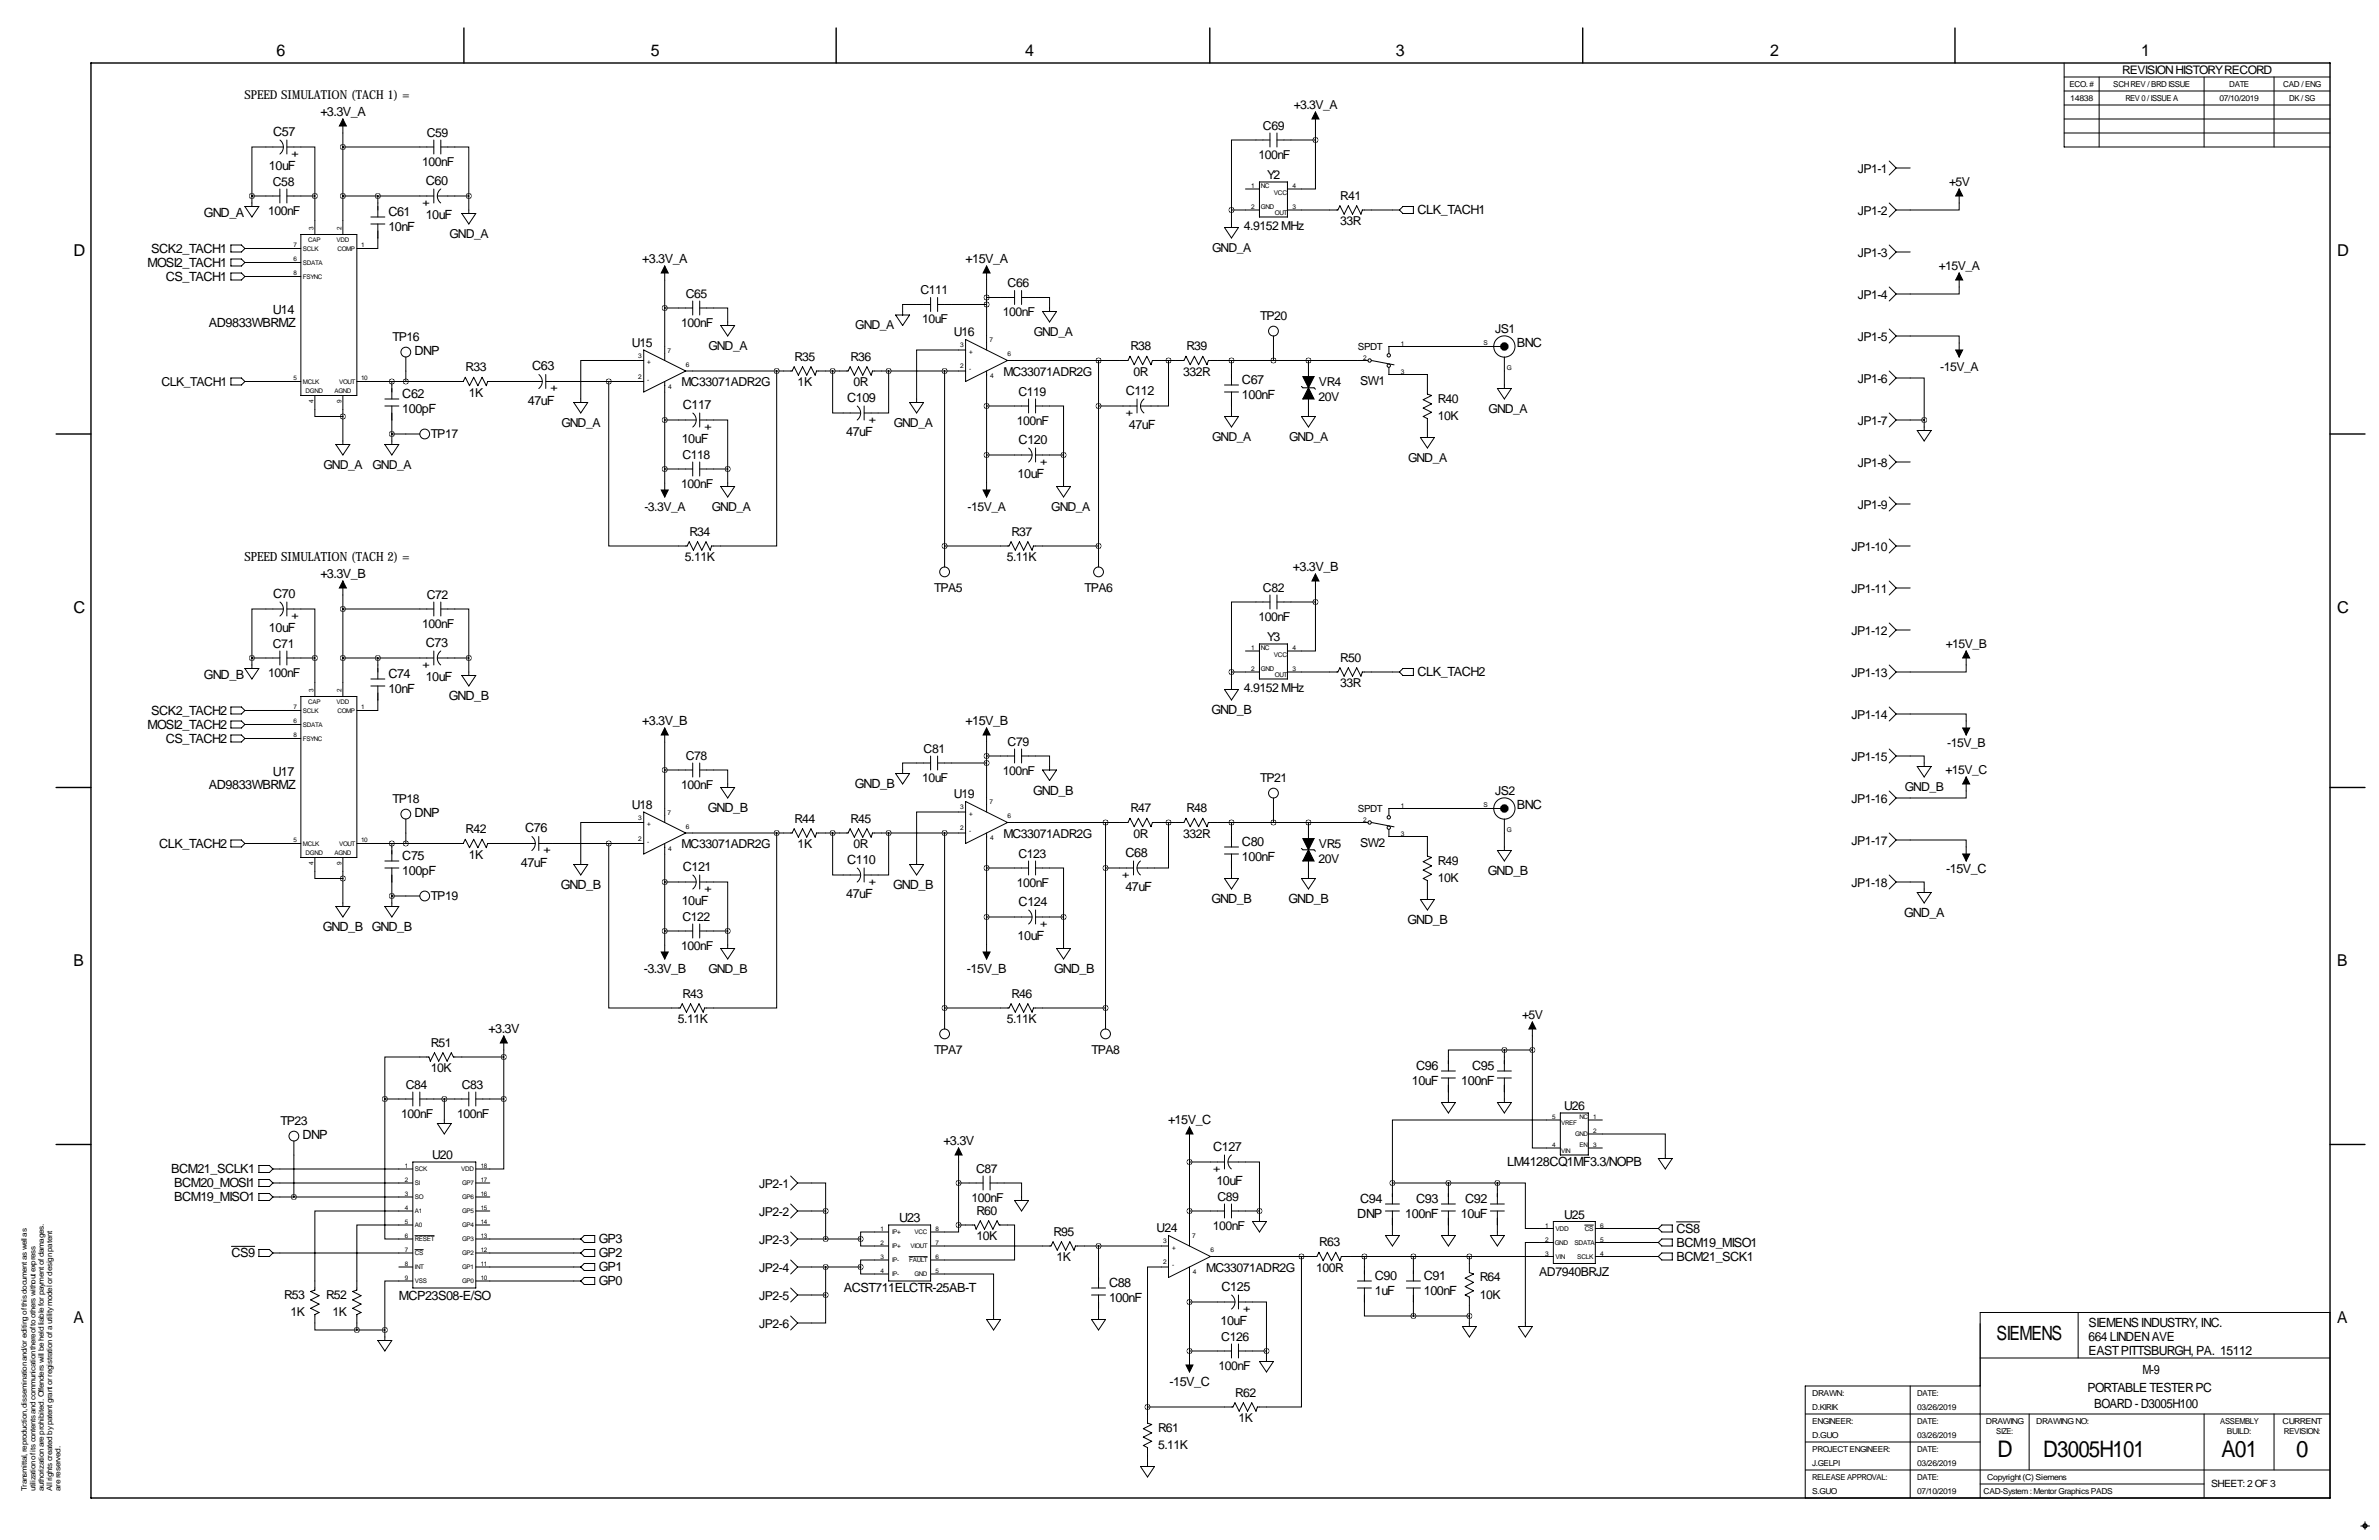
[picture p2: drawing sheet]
<svg xmlns="http://www.w3.org/2000/svg" width="864mm" height="559mm" viewBox="0 0 864 559" stroke-linecap="round" stroke-linejoin="round" font-family="sans-serif">
<defs><g id="words">
<g font-size="8.3">
<text x="725.1" y="528.5">D</text>
<text x="806.4" y="528.5">A01</text>
<text x="833.6" y="528.5">0</text>
</g>
<text font-size="8.2" x="741.7" y="528.5">D3005H101</text>
<text font-size="7.1" x="724.8" y="486.2">SIEMENS</text>
<g font-size="5.9">
<text x="100.3" y="20.3">6</text>
<text x="236.2" y="20.3">5</text>
<text x="372.1" y="20.3">4</text>
<text x="506.7" y="20.3">3</text>
<text x="642.6" y="20.3">2</text>
<text x="777.2" y="20.3">1</text>
<text x="26.7" y="92.7">D</text>
<text x="848.4" y="92.7">D</text>
<text x="26.7" y="222.3">C</text>
<text x="848.4" y="222.3">C</text>
<text x="26.7" y="350.5">B</text>
<text x="848.4" y="350.5">B</text>
<text x="26.7" y="480.1">A</text>
<text x="848.4" y="480.1">A</text>
</g>
<g font-size="4.6">
<text x="116.3" y="41.9">+3.3V_A</text>
<text x="99.2" y="49.3">C57</text>
<text x="97.6" y="61.7">10uF</text>
<text x="154.6" y="67.1">C60</text>
<text x="514.6" y="77.7">CLK_TACH1</text>
<text x="74" y="78.7">GND_A</text>
<text x="141" y="78.2">C61</text>
<text x="141" y="83.8">10nF</text>
<text x="154.5" y="79.5">10uF</text>
<text x="54.9" y="91.7">SCK2_TACH1</text>
<text x="233.1" y="95.2">+3.3V_A</text>
<text x="350.5" y="95.2">+15V_A</text>
<text x="53.6" y="96.8">MOSI2_TACH1</text>
<text x="60.2" y="101.9">CS_TACH1</text>
<text x="99.1" y="113.8">U14</text>
<text x="75.8" y="118.6">AD9833WBRMZ</text>
<text x="550.7" y="126">BNC</text>
<text x="150.5" y="128.8">DNP</text>
<text x="193.2" y="134.4">C63</text>
<text x="408.6" y="143.3">C112</text>
<text x="450.8" y="139.2">C67</text>
<text x="146" y="144.3">C62</text>
<text x="146" y="149.9">100pF</text>
<text x="191.6" y="146.8">47uF</text>
<text x="247.9" y="148.3">C117</text>
<text x="307.5" y="145.8">C109</text>
<text x="450.8" y="144.8">100nF</text>
<text x="409.8" y="155.7">47uF</text>
<text x="247.5" y="160.8">10uF</text>
<text x="307.2" y="158.2">47uF</text>
<text x="369.8" y="161">C120</text>
<text x="369.4" y="173.5">10uF</text>
<text x="88.7" y="203.4">SPEED SIMULATION (TACH 2) =</text>
<text x="116.3" y="209.6">+3.3V_B</text>
<text x="469.4" y="207">+3.3V_B</text>
<text x="99.2" y="216.9">C70</text>
<text x="97.6" y="229.4">10uF</text>
<text x="154.6" y="234.7">C73</text>
<text x="141" y="245.9">C74</text>
<text x="514.6" y="245.4">CLK_TACH2</text>
<text x="74" y="246.4">GND_B</text>
<text x="141" y="251.5">10nF</text>
<text x="154.5" y="247.1">10uF</text>
<text x="162.9" y="254">GND_B</text>
<text x="54.9" y="259.3">SCK2_TACH2</text>
<text x="233.1" y="262.9">+3.3V_B</text>
<text x="350.5" y="262.9">+15V_B</text>
<text x="439.8" y="259.1">GND_B</text>
<text x="53.6" y="264.4">MOSI2_TACH2</text>
<text x="60.2" y="269.5">CS_TACH2</text>
<text x="99.1" y="281.4">U17</text>
<text x="75.8" y="286.3">AD9833WBRMZ</text>
<text x="310.3" y="285.8">GND_B</text>
<text x="375" y="288.3">GND_B</text>
<text x="550.7" y="293.6">BNC</text>
<text x="150.5" y="296.4">DNP</text>
<text x="256.9" y="294.6">GND_B</text>
<text x="190.6" y="302">C76</text>
<text x="57.8" y="307.6">CLK_TACH2</text>
<text x="146" y="311.9">C75</text>
<text x="408.6" y="310.9">C68</text>
<text x="450.8" y="306.8">C80</text>
<text x="146" y="317.5">100pF</text>
<text x="189.1" y="314.5">47uF</text>
<text x="247.9" y="316">C121</text>
<text x="307.5" y="313.4">C110</text>
<text x="450.8" y="312.4">100nF</text>
<text x="540.1" y="317.5">GND_B</text>
<text x="706.5" y="316.8">-15V_C</text>
<text x="203.6" y="322.6">GND_B</text>
<text x="324.2" y="322.6">GND_B</text>
<text x="408.5" y="323.3">47uF</text>
<text x="247.5" y="328.4">10uF</text>
<text x="307.2" y="325.9">47uF</text>
<text x="369.8" y="328.7">C124</text>
<text x="439.8" y="327.7">GND_B</text>
<text x="467.7" y="327.7">GND_B</text>
<text x="510.9" y="335.3">GND_B</text>
<text x="691.3" y="332.7">GND_A</text>
<text x="117.2" y="337.8">GND_B</text>
<text x="135" y="337.8">GND_B</text>
<text x="369.4" y="341.1">10uF</text>
<text x="233.7" y="353.1">-3.3V_B</text>
<text x="351" y="353.1">-15V_B</text>
<text x="382.7" y="353.1">GND_B</text>
<text x="177.4" y="374.6">+3.3V</text>
<text x="514.1" y="388.1">C96</text>
<text x="534.4" y="388.1">C95</text>
<text x="512.5" y="393.7">10uF</text>
<text x="530.5" y="393.7">100nF</text>
<text x="424" y="407.7">+15V_C</text>
<text x="109.8" y="413.3">DNP</text>
<text x="342.5" y="415.3">+3.3V</text>
<text x="440.4" y="417.6">C127</text>
<text x="62.2" y="425.7">BCM21_SCLK1</text>
<text x="547.1" y="423.2">LM4128CQ1MF3.3/NOPB</text>
<text x="63.2" y="430.8">BCM20_MOSI1</text>
<text x="441.6" y="430">10uF</text>
<text x="63.2" y="435.9">BCM19_MISO1</text>
<text x="493.8" y="436.4">C94</text>
<text x="514.1" y="436.4">C93</text>
<text x="531.9" y="436.4">C92</text>
<text x="326.4" y="443.5">U23</text>
<text x="492.7" y="442">DNP</text>
<text x="510.1" y="442">100nF</text>
<text x="530.3" y="442">10uF</text>
<text x="608.6" y="447.3">CS8</text>
<text x="217.4" y="451.1">GP3</text>
<text x="608.6" y="452.4">BCM19_MISO1</text>
<text x="84" y="456.2">CS9</text>
<text x="217.4" y="456.2">GP2</text>
<text x="217.4" y="461.3">GP1</text>
<text x="608.6" y="457.5">BCM21_SCK1</text>
<text x="217.4" y="466.4">GP0</text>
<text x="402.6" y="466.9">C88</text>
<text x="499.1" y="464.3">C90</text>
<text x="516.9" y="464.3">C91</text>
<text x="144.8" y="471.6">MCP23S08-E/SO</text>
<text x="306.3" y="468.6">ACST711ELCTR-25AB-T</text>
<text x="402.6" y="472.4">100nF</text>
<text x="443.4" y="468.4">C125</text>
<text x="499.1" y="469.9">1uF</text>
<text x="516.9" y="469.9">100nF</text>
<text x="443.1" y="480.8">10uF</text>
<text x="758.2" y="481.3">SIEMENS INDUSTRY, INC.</text>
<text x="758.2" y="491.5">EAST PITTSBURGH, PA. 15112</text>
<text x="758.2" y="486.4">664 LINDEN AVE</text>
<text x="424.6" y="502.9">-15V_C</text>
<text x="777.7" y="498.6">M-9</text>
<text x="757.7" y="505">PORTABLE TESTER PC</text>
<text x="760.2" y="511">BOARD - D3005H100</text>
</g>
<g font-size="4.5">
<text x="88.7" y="35.8">SPEED SIMULATION (TACH 1) =</text>
<text x="469.6" y="39.4">+3.3V_A</text>
<text x="458.5" y="47">C69</text>
<text x="154.9" y="49.5">C59</text>
<text x="456.8" y="57.7">100nF</text>
<text x="153.3" y="60.2">100nF</text>
<text x="460" y="65">Y2</text>
<text x="674.4" y="62.7">JP1-1</text>
<text x="99.1" y="67.3">C58</text>
<text x="707.5" y="67.3">+5V</text>
<text x="97.4" y="78">100nF</text>
<text x="486.5" y="72.4">R41</text>
<text x="674.4" y="78">JP1-2</text>
<text x="451.6" y="83.6">4.9152 MHz</text>
<text x="486.5" y="81.7">33R</text>
<text x="163.2" y="86.4">GND_A</text>
<text x="440" y="91.4">GND_A</text>
<text x="674.4" y="93.2">JP1-3</text>
<text x="703.8" y="97.8">+15V_A</text>
<text x="248.9" y="107.9">C65</text>
<text x="334.1" y="106.7">C111</text>
<text x="365.8" y="104.1">C66</text>
<text x="674.4" y="108.5">JP1-4</text>
<text x="247.2" y="118.6">100nF</text>
<text x="310.5" y="119.4">GND_A</text>
<text x="334.8" y="117.3">10uF</text>
<text x="364.1" y="114.8">100nF</text>
<text x="457.4" y="116">TP20</text>
<text x="142.5" y="123.6">TP16</text>
<text x="229.4" y="125.7">U15</text>
<text x="346.2" y="121.9">U16</text>
<text x="375.3" y="121.9">GND_A</text>
<text x="542.8" y="120.6">JS1</text>
<text x="674.4" y="123.7">JP1-5</text>
<text x="257.1" y="127">GND_A</text>
<text x="288.4" y="130.8">R35</text>
<text x="308.7" y="130.8">R36</text>
<text x="410.3" y="127">R38</text>
<text x="430.7" y="127">R39</text>
<text x="169" y="134.6">R33</text>
<text x="364.2" y="136.4">MC33071ADR2G</text>
<text x="411.5" y="136.3">0R</text>
<text x="429.5" y="136.3">332R</text>
<text x="704.3" y="134.6">-15V_A</text>
<text x="58.6" y="139.9">CLK_TACH1</text>
<text x="170.2" y="143.9">1K</text>
<text x="247.4" y="140.2">MC33071ADR2G</text>
<text x="289.6" y="140.1">1K</text>
<text x="309.9" y="140.1">0R</text>
<text x="369.7" y="143.5">C119</text>
<text x="478.8" y="140.2">VR4</text>
<text x="493.8" y="139.9">SW1</text>
<text x="674.4" y="138.9">JP1-6</text>
<text x="478.6" y="145.4">20V</text>
<text x="522" y="146.1">R40</text>
<text x="540.4" y="149.9">GND_A</text>
<text x="203.8" y="154.9">GND_A</text>
<text x="324.5" y="154.9">GND_A</text>
<text x="369.2" y="154.2">100nF</text>
<text x="522" y="152.4">10K</text>
<text x="674.4" y="154.2">JP1-7</text>
<text x="156.4" y="158.8">TP17</text>
<text x="440" y="160">GND_A</text>
<text x="468" y="160">GND_A</text>
<text x="247.8" y="166.4">C118</text>
<text x="511.1" y="167.6">GND_A</text>
<text x="117.4" y="170.2">GND_A</text>
<text x="135.2" y="170.2">GND_A</text>
<text x="674.4" y="169.4">JP1-8</text>
<text x="247.2" y="177">100nF</text>
<text x="233.9" y="185.4">-3.3V_A</text>
<text x="258.4" y="185.4">GND_A</text>
<text x="351.3" y="185.4">-15V_A</text>
<text x="381.6" y="185.4">GND_A</text>
<text x="674.4" y="184.7">JP1-9</text>
<text x="250.3" y="194.3">R34</text>
<text x="367.2" y="194.3">R37</text>
<text x="248.6" y="203.6">5.11K</text>
<text x="365.5" y="203.6">5.11K</text>
<text x="672.1" y="199.9">JP1-10</text>
<text x="339.1" y="214.6">TPA5</text>
<text x="393.7" y="214.6">TPA6</text>
<text x="458.5" y="214.6">C82</text>
<text x="672.1" y="215.1">JP1-11</text>
<text x="154.9" y="217.2">C72</text>
<text x="153.3" y="227.8">100nF</text>
<text x="456.8" y="225.3">100nF</text>
<text x="460" y="232.7">Y3</text>
<text x="672.1" y="230.4">JP1-12</text>
<text x="99.1" y="235">C71</text>
<text x="706.3" y="235">+15V_B</text>
<text x="97.4" y="245.6">100nF</text>
<text x="486.5" y="240">R50</text>
<text x="672.1" y="245.6">JP1-13</text>
<text x="451.6" y="251.2">4.9152 MHz</text>
<text x="486.5" y="249.4">33R</text>
<text x="672.1" y="260.9">JP1-14</text>
<text x="248.9" y="275.6">C78</text>
<text x="335.3" y="273.1">C81</text>
<text x="365.8" y="270.5">C79</text>
<text x="706.9" y="270.9">-15V_B</text>
<text x="364.1" y="281.2">100nF</text>
<text x="672.1" y="276.1">JP1-15</text>
<text x="706.2" y="280.7">+15V_C</text>
<text x="247.2" y="286.3">100nF</text>
<text x="334.8" y="283.7">10uF</text>
<text x="457.4" y="283.6">TP21</text>
<text x="691.5" y="287">GND_B</text>
<text x="142.5" y="291.3">TP18</text>
<text x="229.4" y="293.4">U18</text>
<text x="346.2" y="289.6">U19</text>
<text x="542.8" y="288.3">JS2</text>
<text x="672.1" y="291.3">JP1-16</text>
<text x="288.4" y="298.5">R44</text>
<text x="308.7" y="298.5">R45</text>
<text x="410.3" y="294.6">R47</text>
<text x="430.7" y="294.6">R48</text>
<text x="169" y="302.3">R42</text>
<text x="364.2" y="304">MC33071ADR2G</text>
<text x="411.5" y="304">0R</text>
<text x="429.5" y="304">332R</text>
<text x="170.2" y="311.6">1K</text>
<text x="247.4" y="307.8">MC33071ADR2G</text>
<text x="289.6" y="307.8">1K</text>
<text x="309.9" y="307.8">0R</text>
<text x="369.7" y="311.1">C123</text>
<text x="478.8" y="307.8">VR5</text>
<text x="493.8" y="307.5">SW2</text>
<text x="672.1" y="306.6">JP1-17</text>
<text x="478.6" y="313">20V</text>
<text x="522" y="313.7">R49</text>
<text x="369.2" y="321.8">100nF</text>
<text x="522" y="320">10K</text>
<text x="672.1" y="321.8">JP1-18</text>
<text x="156.4" y="326.4">TP19</text>
<text x="247.8" y="334">C122</text>
<text x="247.2" y="344.7">100nF</text>
<text x="257.1" y="353.1">GND_B</text>
<text x="247.8" y="361.9">R43</text>
<text x="367.2" y="361.9">R46</text>
<text x="246.1" y="371.3">5.11K</text>
<text x="365.5" y="371.3">5.11K</text>
<text x="552.6" y="369.6">+5V</text>
<text x="156.3" y="379.7">R51</text>
<text x="339.1" y="382.3">TPA7</text>
<text x="396.2" y="382.3">TPA8</text>
<text x="156.3" y="389.1">10K</text>
<text x="147.3" y="395">C84</text>
<text x="167.6" y="395">C83</text>
<text x="145.6" y="405.6">100nF</text>
<text x="166" y="405.6">100nF</text>
<text x="567.8" y="402.8">U26</text>
<text x="101.8" y="408.1">TP23</text>
<text x="156.8" y="420.4">U20</text>
<text x="354.3" y="425.4">C87</text>
<text x="275.6" y="431">JP2-1</text>
<text x="352.7" y="436.1">100nF</text>
<text x="442" y="435.6">C89</text>
<text x="275.6" y="441.2">JP2-2</text>
<text x="354.5" y="440.7">R60</text>
<text x="567.8" y="442.2">U25</text>
<text x="382.4" y="448.3">R95</text>
<text x="419.9" y="447">U24</text>
<text x="440.3" y="446.3">100nF</text>
<text x="275.6" y="451.4">JP2-3</text>
<text x="354.5" y="450">10K</text>
<text x="478.9" y="452.1">R63</text>
<text x="275.6" y="461.5">JP2-4</text>
<text x="383.5" y="457.6">1K</text>
<text x="437.9" y="461.5">MC33071ADR2G</text>
<text x="477.7" y="461.4">100R</text>
<text x="537.2" y="464.8">R64</text>
<text x="558.7" y="462.8">AD7940BRJZ</text>
<text x="103.1" y="471.2">R53</text>
<text x="118.4" y="471.2">R52</text>
<text x="275.6" y="471.7">JP2-5</text>
<text x="537.2" y="471.2">10K</text>
<text x="105.4" y="477.5">1K</text>
<text x="120.6" y="477.5">1K</text>
<text x="275.6" y="481.8">JP2-6</text>
<text x="443.3" y="486.4">C126</text>
<text x="442.3" y="497.1">100nF</text>
<text x="448.4" y="506.7">R62</text>
<text x="420.4" y="519.4">R61</text>
<text x="449.6" y="516.1">1K</text>
<text x="420.4" y="525.8">5.11K</text>
</g>
<text font-size="4.3" x="770.4" y="26.8">REVISION HISTORY RECORD</text>
<g font-size="3.6">
<text x="105.9" y="56.9">+</text>
<text x="153.4" y="74.7">+</text>
<text x="492.9" y="126.8">SPDT</text>
<text x="199.8" y="142">+</text>
<text x="255.7" y="156">+</text>
<text x="315.4" y="153.4">+</text>
<text x="408.7" y="150.9">+</text>
<text x="377.6" y="168.7">+</text>
<text x="105.9" y="224.5">+</text>
<text x="153.4" y="242.3">+</text>
<text x="492.9" y="294.5">SPDT</text>
<text x="197.3" y="309.6">+</text>
<text x="255.7" y="323.6">+</text>
<text x="315.4" y="321.1">+</text>
<text x="407.4" y="318.5">+</text>
<text x="377.6" y="336.3">+</text>
<text x="440.4" y="425.2">+</text>
<text x="451.3" y="476">+</text>
<text x="802.6" y="539.7">SHEET: 2 OF 3</text>
</g>
<g font-size="3">
<text x="751.3" y="31.5">ECO. #</text>
<text x="767.2" y="31.5">SCH REV / BRD ISSUE</text>
<text x="809.2" y="31.5">DATE</text>
<text x="828.8" y="31.5">CAD / ENG</text>
<text x="751.5" y="36.5">14838</text>
<text x="771.5" y="36.5">REV 0 / ISSUE A</text>
<text x="805.7" y="36.5">07/10/2019</text>
<text x="831" y="36.5">DK / SG</text>
<text x="657.9" y="506.4">DRAWN:</text>
<text x="696" y="506.4">DATE:</text>
<text x="657.9" y="511.5">D.KIRIK</text>
<text x="696" y="511.5">03/26/2019</text>
<text x="657.9" y="521.7">D.GUO</text>
<text x="657.9" y="516.6">ENGINEER:</text>
<text x="696" y="521.7">03/26/2019</text>
<text x="696" y="516.6">DATE:</text>
<text x="720.9" y="516.6">DRAWING</text>
<text x="724.7" y="520.4">SIZE:</text>
<text x="739.1" y="516.6">DRAWING NO:</text>
<text x="806" y="516.6">ASSEMBLY</text>
<text x="808.4" y="520.4">BUILD:</text>
<text x="828.6" y="516.6">CURRENT</text>
<text x="829.1" y="520.4">REVISION:</text>
<text x="657.9" y="526.8">PROJECT ENGINEER:</text>
<text x="696" y="526.8">DATE:</text>
<text x="657.9" y="531.8">J.GELPI</text>
<text x="696" y="531.8">03/26/2019</text>
<text x="657.9" y="536.9">RELEASE APPROVAL:</text>
<text x="696" y="536.9">DATE:</text>
<text x="721.4" y="536.9">Copyright (C) Siemens</text>
<text x="657.9" y="542">S.GUO</text>
<text x="696" y="542">07/10/2019</text>
<text x="720.1" y="542">CAD-System : Mentor Graphics PADS</text>
</g>
<g font-size="2.7">
<text x="9.8" y="541" transform="rotate(-90 9.8 541)">Transmittal, reproduction, dissemination and/or editing of this document as well as</text>
<text x="12.8" y="541" transform="rotate(-90 12.8 541)">utilization of its contents and communication thereof to others without express</text>
<text x="15.9" y="541" transform="rotate(-90 15.9 541)">authorization are prohibited. Offenders will be held liable for payment of damages.</text>
<text x="18.9" y="541" transform="rotate(-90 18.9 541)">All rights created by patent grant or registration of a utility model or design patent</text>
<text x="22" y="541" transform="rotate(-90 22 541)">are reserved.</text>
</g>
<g font-size="2.4">
<text x="454.2" y="68.2">1</text>
<text x="457.7" y="68.1">NC</text>
<text x="462.4" y="70.6">VCC</text>
<text x="469.1" y="68.2">4</text>
<text x="454.2" y="75.8">2</text>
<text x="457.7" y="76">GND</text>
<text x="469.1" y="75.8">3</text>
<text x="462.8" y="78">OUT</text>
<text x="348.5" y="126">3</text>
<text x="359.2" y="124.2">7</text>
<text x="508.5" y="125.4">1</text>
<text x="538.5" y="125.3">S</text>
<text x="231.7" y="129.8">3</text>
<text x="242.3" y="128">7</text>
<text x="351.8" y="128.3">+</text>
<text x="365.8" y="129.3">6</text>
<text x="494.8" y="130.5">2</text>
<text x="231.7" y="137.4">2</text>
<text x="234.9" y="132.1">+</text>
<text x="248.9" y="133.2">6</text>
<text x="348.5" y="133.6">2</text>
<text x="351.8" y="134.6">-</text>
<text x="359.4" y="137.2">4</text>
<text x="508.5" y="135.5">3</text>
<text x="547" y="134.1">G</text>
<text x="234.9" y="138.4">-</text>
<text x="242.6" y="141">4</text>
<text x="454.2" y="235.9">1</text>
<text x="457.7" y="235.7">NC</text>
<text x="462.4" y="238.3">VCC</text>
<text x="469.1" y="235.9">4</text>
<text x="454.2" y="243.5">2</text>
<text x="457.7" y="243.6">GND</text>
<text x="462.8" y="245.6">OUT</text>
<text x="469.1" y="243.5">3</text>
<text x="348.5" y="293.6">3</text>
<text x="359.2" y="291.8">7</text>
<text x="508.5" y="293">1</text>
<text x="538.5" y="292.9">S</text>
<text x="231.7" y="297.4">3</text>
<text x="234.9" y="299.7">+</text>
<text x="242.3" y="295.7">7</text>
<text x="351.8" y="295.9">+</text>
<text x="365.8" y="297">6</text>
<text x="494.8" y="298.1">2</text>
<text x="231.7" y="305.1">2</text>
<text x="248.9" y="300.8">6</text>
<text x="348.5" y="301.2">2</text>
<text x="351.8" y="302.3">-</text>
<text x="359.4" y="304.9">4</text>
<text x="508.5" y="303.2">3</text>
<text x="547" y="301.8">G</text>
<text x="234.9" y="306.1">-</text>
<text x="242.6" y="308.7">4</text>
<text x="432.8" y="449.3">7</text>
<text x="560.9" y="445.4">1</text>
<text x="564.6" y="446.6">VDD</text>
<text x="575.3" y="446.6">CS</text>
<text x="580.9" y="445.4">6</text>
<text x="422.2" y="451.1">3</text>
<text x="425.4" y="453.4">+</text>
<text x="439.4" y="454.5">6</text>
<text x="560.9" y="450.5">2</text>
<text x="560.9" y="455.6">3</text>
<text x="564.4" y="451.6">GND</text>
<text x="571.6" y="451.6">SDATA</text>
<text x="580.9" y="455.6">4</text>
<text x="580.9" y="450.5">5</text>
<text x="422.2" y="458.7">2</text>
<text x="425.4" y="459.7">-</text>
<text x="564.6" y="456.7">VIN</text>
<text x="572.6" y="456.7">SCLK</text>
<text x="433.1" y="462.3">4</text>
</g>
<g font-size="2.3">
<text x="113.8" y="83.6" transform="rotate(-90 113.8 83.6)">3</text>
<text x="124" y="83.6" transform="rotate(-90 124 83.6)">2</text>
<text x="106.5" y="89.7">7</text>
<text x="111.9" y="87.6">CAP</text>
<text x="122.2" y="87.6">VDD</text>
<text x="131.1" y="89.7">1</text>
<text x="106.5" y="94.7">6</text>
<text x="110" y="90.9">SCLK</text>
<text x="122.5" y="90.9">COMP</text>
<text x="106.5" y="99.8">8</text>
<text x="110" y="96">SDATA</text>
<text x="110" y="101.1">FSYNC</text>
<text x="106.5" y="137.9">5</text>
<text x="131.1" y="137.9">10</text>
<text x="110" y="139.2">MCLK</text>
<text x="110.9" y="142.8">DGND</text>
<text x="121.5" y="142.8">AGND</text>
<text x="123.1" y="139.2">VOUT</text>
<text x="113.8" y="146.2" transform="rotate(-90 113.8 146.2)">4</text>
<text x="124" y="146.2" transform="rotate(-90 124 146.2)">9</text>
<text x="113.8" y="251.2" transform="rotate(-90 113.8 251.2)">3</text>
<text x="124" y="251.2" transform="rotate(-90 124 251.2)">2</text>
<text x="106.5" y="257.3">7</text>
<text x="111.9" y="255.3">CAP</text>
<text x="122.2" y="255.3">VDD</text>
<text x="131.1" y="257.3">1</text>
<text x="106.5" y="262.4">6</text>
<text x="110" y="263.7">SDATA</text>
<text x="110" y="258.6">SCLK</text>
<text x="122.5" y="258.6">COMP</text>
<text x="106.5" y="267.5">8</text>
<text x="110" y="268.7">FSYNC</text>
<text x="106.5" y="305.6">5</text>
<text x="131.1" y="305.6">10</text>
<text x="110" y="306.8">MCLK</text>
<text x="110.9" y="310.4">DGND</text>
<text x="121.5" y="310.4">AGND</text>
<text x="123.1" y="306.8">VOUT</text>
<text x="113.8" y="313.8" transform="rotate(-90 113.8 313.8)">4</text>
<text x="124" y="313.8" transform="rotate(-90 124 313.8)">9</text>
<text x="563.5" y="406">5</text>
<text x="573.3" y="405.9">NC</text>
<text x="578.4" y="406">1</text>
<text x="566.7" y="408.2">VREF</text>
<text x="571.8" y="412.2">GND</text>
<text x="578.4" y="411.1">2</text>
<text x="563.5" y="416.2">4</text>
<text x="566.7" y="418.3">VIN</text>
<text x="573.4" y="416.1">EN</text>
<text x="578.4" y="416.2">3</text>
<text x="146.9" y="423.8">1</text>
<text x="150.6" y="424.9">SCK</text>
<text x="167.4" y="424.9">VDD</text>
<text x="174.5" y="423.8">18</text>
<text x="146.9" y="428.9">2</text>
<text x="150.6" y="430">SI</text>
<text x="167.7" y="430">GP7</text>
<text x="174.5" y="428.9">17</text>
<text x="146.9" y="434">3</text>
<text x="150.6" y="435.1">SO</text>
<text x="167.7" y="435.1">GP6</text>
<text x="174.5" y="434">16</text>
<text x="146.9" y="439.1">4</text>
<text x="150.6" y="440.2">A1</text>
<text x="167.7" y="440.2">GP5</text>
<text x="174.5" y="439.1">15</text>
<text x="146.9" y="444.1">5</text>
<text x="146.9" y="449.2">6</text>
<text x="150.6" y="445.3">A0</text>
<text x="167.7" y="445.3">GP4</text>
<text x="174.5" y="449.2">13</text>
<text x="174.5" y="444.1">14</text>
<text x="319.6" y="446.7">1</text>
<text x="323.8" y="447.8">IP+</text>
<text x="332" y="447.8">VCC</text>
<text x="339.6" y="446.7">8</text>
<text x="146.9" y="454.3">7</text>
<text x="150.6" y="450.3">RESET</text>
<text x="150.6" y="455.4">CS</text>
<text x="167.7" y="455.4">GP2</text>
<text x="167.7" y="450.3">GP3</text>
<text x="174.5" y="454.3">12</text>
<text x="319.6" y="451.8">2</text>
<text x="323.8" y="452.9">IP+</text>
<text x="330.5" y="452.9">VIOUT</text>
<text x="339.6" y="451.8">7</text>
<text x="146.9" y="459.4">8</text>
<text x="150.6" y="460.5">INT</text>
<text x="167.7" y="460.5">GP1</text>
<text x="174.5" y="459.4">11</text>
<text x="319.6" y="456.8">3</text>
<text x="319.6" y="461.9">4</text>
<text x="323.8" y="458">IP-</text>
<text x="330" y="458">FAULT</text>
<text x="339.6" y="461.9">5</text>
<text x="339.6" y="456.8">6</text>
<text x="146.9" y="464.5">9</text>
<text x="150.6" y="465.6">VSS</text>
<text x="167.7" y="465.6">GP0</text>
<text x="174.5" y="464.5">10</text>
<text x="323.8" y="463">IP-</text>
<text x="332" y="463">GND</text>
</g>
</g></defs>
<g fill="none" stroke="#000" stroke-width=".36">
<path d="M749.3 22.9v30.4h96.5M749.3 38.1h96.5M749.3 33h96.5M749.3 27.9h96.5M762 27.9v25.4M800.1 27.9v25.4M825.5 27.9v25.4M101.6 50.8a3.2 3.2 0 0 1 0 5.1M102.9 53.3h-11.5v17.8M104.1 53.3h10.2v17.8M104.1 50.8v5.1M124.5 53.3h33"/>
<path d="M124.5 43.2v41.9M157.5 50.8v5.1M160 53.3h10.2v17.8M160 50.8v5.1M461 50.8h-14v25.4M461 48.3v5M463.5 50.8h14M463.5 48.3v5M477.5 50.8v17.8h-10.1M477.5 40.6v10.2M685.8 58.4l2.5 2.6M749.3 48.3h96.5"/>
<path d="M749.3 43.2h96.5M88.9 74.9h5.1l-2.6 3.8zM91.4 71.1h10.2M91.4 71.1v3.8M101.6 68.6v5.1M104.1 71.1h10.2M104.1 68.6v5.1M114.3 71.1v14M124.5 71.1h33M134.6 78.7h5.1M137.2 71.1v7.6M157.5 68.6v5.1"/>
<path d="M158.7 71.1h11.5M160 68.6a3.2 3.2 0 0 0 0 5M167.6 77.5h5.1l-2.5 3.8zM170.2 71.1v6.4M447 76.2v6.4M447 76.2h10.2M452.1 68.6h5.1M467.4 76.2h18.2l.8-1.5 1.5 3 1.6-3 1.5 3 1.5-3 1.5 3 .5-1.5h13.5M508 76.2l1.3-1.3h3.8v2.6h-3.8zM685.8 73.7l2.5 2.5M688.3 61h5.1M688.3 61l-2.5 2.5"/>
<path d="M688.3 76.2l-2.5 2.5M711.2 68.6v7.6h-22.9M83.8 88.9h3.8l1.3 1.3-1.3 1.2h-3.8zM83.8 94h3.8l1.3 1.2-1.3 1.3h-3.8zM83.8 99.1h3.8l1.3 1.2-1.3 1.3h-3.8zM88.9 90.2h20.3M88.9 95.2h20.3M109.2 85.1h20.3v58.4h-20.3zM134.6 81.3h5.1M137.2 81.3v8.9h-7.7M241.3 96.5v34.3M358.1 96.5v30.5"/>
<path d="M444.5 82.6h5.1l-2.6 3.8zM685.8 88.9l2.5 2.5M688.3 91.4h5.1M688.3 91.4l-2.5 2.6M711.2 99.1v7.6h-22.9M88.9 100.3h20.3M241.3 111.8h10.2M251.5 109.2v5.1M254 111.8h10.2v6.3M254 109.2v5.1M261.6 118.1h5.1l-2.5 3.8zM325.1 114.3h5.1l-2.5 3.8z"/>
<path d="M337.8 110.5h-10.1v3.8M337.8 107.9v5.1M340.4 110.5h17.7M340.4 107.9v5.1M358.1 107.9h10.2M368.3 105.4v5.1M370.8 107.9h10.2v5.1M370.8 105.4v5.1M378.5 113h5l-2.5 3.8zM685.8 104.1l2.5 2.6M685.8 119.4l2.5 2.5M688.3 106.7l-2.5 2.5"/>
<path d="M83.8 137.2h3.8l1.3 1.2-1.3 1.3h-3.8zM88.9 138.4h20.3M129.5 138.4h38.6l.8-1.5 1.5 3.1 1.6-3.1 1.5 3.1 1.5-3.1 1.5 3.1 .5-1.6h19.8M142.2 138.4v6.4M147.3 129.5v8.9M195.6 135.9a3.2 3.2 0 0 1 0 5.1M198.1 138.4h35.6M198.1 135.9v5.1M233.7 130.8h-22.9v15.3M233.7 127l15.2 7.6-15.2 7.6zM241.3 138.4v41.9M248.9 134.6h38.6l.8-1.5 1.5 3 1.5-3 1.6 3 1.5-3 1.5 3 .5-1.5h11.4l.8-1.5 1.5 3 1.6-3 1.5 3 1.5-3 1.5 3 .5-1.5h33.8"/>
<path d="M281.9 134.6v63.5h-23.6l-.5 1.5-1.5-3-1.5 3-1.6-3-1.5 3-1.5-3-.8 1.5h-28.4v-59.7M302.3 134.6v15.3h10.1M322.6 134.6v15.3h-8.9M342.9 134.6v71.1M350.5 127h-17.8v19.1M350.5 123.2l15.3 7.6-15.3 7.6zM358.1 134.6v45.7M365.8 130.8h43.6l.8-1.5 1.5 3 1.6-3 1.5 3 1.5-3 1.5 3 .5-1.5h11.5l.7-1.5 1.6 3 1.5-3 1.5 3 1.5-3 1.5 3 .6-1.5h57.9M398.8 130.8v74.9M424.2 130.8v16.5h-10.2M444.5 139.7h5.1M447 130.8v8.9"/>
<path d="M462.3 121.9v8.9M475 130.8v7.9M497.8 130.8l8.3 1.6M504.2 133.3v2.6h14v7.1l1.5 .5-3.1 1.5 3.1 1.6-3.1 1.5 3.1 1.5-3.1 1.5 1.6 .8v6.9M544.8 125.7h-40.6v2.6M546.1 129.5v11.5M685.8 134.6l2.5 2.6M688.3 121.9h22.9v7.6M688.3 137.2h10.2v15.2M688.3 121.9l-2.5 2.6M688.3 137.2l-2.5 2.5M114.3 143.5v7.6h10.2"/>
<path d="M124.5 143.5v17.8M139.7 147.3h5.1M139.7 144.8h5.1M142.2 147.3v14M142.2 157.5h10.2M208.3 146.1h5.1l-2.6 3.8zM241.3 152.4h11.4M251.5 149.9a3.2 3.2 0 0 1 0 5M254 152.4h10.2v17.8M254 149.9v5M311.2 147.3a3.2 3.2 0 0 1 0 5.1M313.7 147.3v5.1"/>
<path d="M330.2 146.1h5.1l-2.6 3.8zM358.1 147.3h15.3M373.4 144.8v5.1M375.9 147.3h10.2v17.8M375.9 144.8v5.1M398.8 147.3h13.9M412.7 144.8v5.1M415.3 144.8a3.2 3.2 0 0 0 0 5M444.5 142.2h5.1M444.5 151.1h5.1l-2.6 3.8zM447 142.2v8.9M472.4 151.1h5.1l-2.5 3.8z"/>
<path d="M475 144.8v6.3M515.6 158.8h5.1l-2.5 3.8zM543.6 141h5l-2.5 3.8zM685.8 149.9l2.5 2.5M688.3 152.4h10.2M688.3 152.4l-2.5 2.5M696 156.2h5l-2.5 3.8zM698.5 152.4v3.8M121.9 161.3h5.1l-2.5 3.8zM139.7 161.3h5.1l-2.6 3.8zM241.3 170.2h10.2M251.5 167.6v5.1"/>
<path d="M254 167.6v5.1M254 170.2h10.2M261.6 176.5h5.1l-2.5 3.8zM264.2 170.2v6.3M358.1 165.1h16.5M373.4 162.6a3.2 3.2 0 0 1 0 5M375.9 162.6v5M375.9 165.1h10.2M383.5 176.5h5.1l-2.5 3.8zM386.1 165.1v11.4M685.8 165.1l2.5 2.5M688.3 167.6h5.1"/>
<path d="M688.3 167.6l-2.5 2.6M342.9 198.1h23.4l.7-1.5 1.6 3 1.5-3 1.5 3 1.5-3 1.5 3 .6-1.5h23.6M685.8 180.3l2.5 2.6M685.8 195.6l2.5 2.5M688.3 198.1h5.1M688.3 182.9h5.1M688.3 182.9l-2.5 2.5M688.3 198.1l-2.5 2.6M101.6 218.5a3.2 3.2 0 0 1 0 5M104.1 218.4v5.1M124.5 210.8v41.9M157.5 218.4v5.1"/>
<path d="M160 218.4v5.1M461 218.4h-14v25.4M461 215.9v5.1M463.5 215.9v5.1M463.5 218.4h14M477.5 218.4v17.8h-10.1M477.5 208.3v10.1M685.8 210.8l2.5 2.6M688.3 213.4h5.1M688.3 213.4l-2.5 2.5M91.4 238.8h10.2M91.4 238.8v3.8"/>
<path d="M101.6 236.2v5.1M102.9 221h-11.5v17.8M104.1 221h10.2v17.8M104.1 236.2v5.1M104.1 238.8h10.2M114.3 238.8v13.9M124.5 238.8h33M124.5 221h33M137.2 238.8v7.6M157.5 236.2v5.1M158.7 238.8h11.5M160 236.2a3.2 3.2 0 0 0 0 5.1"/>
<path d="M160 221h10.2v17.8M170.2 238.8v6.3M452.1 236.2h5.1M685.8 226.1l2.5 2.5M688.3 228.6h5.1M688.3 228.6l-2.5 2.5M713.7 236.2v7.6h-25.4M83.8 256.5h3.8l1.3 1.3-1.3 1.3h-3.8zM88.9 257.8h20.3M88.9 242.6h5.1l-2.6 3.8zM109.2 252.7h20.3v58.4h-20.3zM134.6 248.9h5.1"/>
<path d="M134.6 246.4h5.1M137.2 248.9v8.9h-7.7M167.6 245.1h5.1l-2.5 3.8zM444.5 250.2h5.1l-2.6 3.8zM447 243.8v6.4M447 243.8h10.2M467.4 243.8h18.2l.8-1.5 1.5 3.1 1.6-3.1 1.5 3.1 1.5-3.1 1.5 3.1 .5-1.6h13.5M509.3 242.6h3.8v2.5h-3.8l-1.3-1.3zM685.8 241.3l2.5 2.5M685.8 256.5l2.5 2.6M688.3 259.1h25.4v7.6M688.3 243.8l-2.5 2.6"/>
<path d="M688.3 259.1l-2.5 2.5M83.8 261.6h3.8l1.3 1.3-1.3 1.3h-3.8zM83.8 266.7h3.8l1.3 1.3-1.3 1.2h-3.8zM88.9 262.9h20.3M88.9 268h20.3M241.3 264.2v34.2M241.3 279.4h10.2M251.5 276.9v5M254 279.4h10.2v6.4M254 276.9v5M337.8 276.9h-10.1v3.8M337.8 274.3v5.1"/>
<path d="M340.4 274.3v5.1M340.4 276.9h17.7M358.1 264.2v30.4M358.1 274.3h10.2M368.3 271.8v5.1M370.8 274.3h10.2v5.1M370.8 271.8v5.1M378.5 279.4h5l-2.5 3.8zM685.8 271.8l2.5 2.5M688.3 274.3h10.2v3.8M688.3 274.3l-2.5 2.6M696 278.1h5l-2.5 3.8z"/>
<path d="M147.3 297.2v8.9M233.7 298.4h-22.9v15.3M233.7 294.6l15.2 7.7-15.2 7.6zM261.6 285.8h5.1l-2.5 3.8zM325.1 280.7h5.1l-2.5 3.8zM350.5 294.6h-17.8v19.1M350.5 290.8l15.3 7.6-15.3 7.7zM365.8 298.4h43.6l.8-1.5 1.5 3.1 1.6-3.1 1.5 3.1 1.5-3.1 1.5 3.1 .5-1.6h11.5l.7-1.5 1.6 3.1 1.5-3.1 1.5 3.1 1.5-3.1 1.5 3.1 .6-1.6h57.9M401.3 298.4v75M424.2 298.4v16.6h-11.5M447 298.4v8.9M462.3 289.6v8.8"/>
<path d="M475 298.4v7.9M497.8 298.4l8.3 1.6M544.8 293.4h-40.6v2.5M546.1 297.2v11.4M685.8 287l2.5 2.6M688.3 289.6l-2.5 2.5M713.7 281.9v7.7h-25.4M83.8 304.8h3.8l1.3 1.3-1.3 1.2h-3.8zM88.9 306.1h20.3M114.3 311.1v7.7h10.2M124.5 311.1v17.8M129.5 306.1h38.6l.8-1.6 1.5 3.1 1.6-3.1 1.5 3.1 1.5-3.1 1.5 3.1 .5-1.5h17.3"/>
<path d="M139.7 315h5.1M139.7 312.4h5.1M142.2 306.1v6.3M142.2 315v13.9M193.1 303.5a3.2 3.2 0 0 1-.1 5.1M195.6 306.1h38.1M195.6 303.5v5.1M208.3 313.7h5.1l-2.6 3.8zM241.3 306.1v41.9M248.9 302.3h38.6l.8-1.6 1.5 3.1 1.5-3.1 1.6 3.1 1.5-3.1 1.5 3.1 .5-1.5h11.4l.8-1.6 1.5 3.1 1.6-3.1 1.5 3.1 1.5-3.1 1.5 3.1 .5-1.5h33.8M251.5 317.5a3.2 3.2 0 0 1 0 5.1M254 317.5v5.1"/>
<path d="M281.9 302.3v63.5h-26.1l-.5 1.5-1.6-3.1-1.5 3.1-1.5-3.1-1.5 3.1-1.6-3.1-.7 1.6h-25.9v-59.7M302.3 302.3v15.2h10.1M311.2 315a3.2 3.2 0 0 1 0 5M313.7 315v5M322.6 302.3v15.2h-8.9M330.2 313.7h5.1l-2.6 3.8zM342.9 302.3v71.1M358.1 302.3v45.7M358.1 315h15.3M373.4 312.4v5.1M375.9 315h10.2v17.7M375.9 312.4v5.1"/>
<path d="M401.3 315h10.2M411.5 312.4v5.1M414 312.4a3.2 3.2 0 0 0 0 5.1M444.5 309.9h5.1M444.5 307.3h5.1M444.5 318.8h5.1l-2.6 3.8zM447 309.9v8.9M472.4 318.8h5.1l-2.5 3.8zM475 312.4v6.4M504.2 301v2.5h14v7.1l1.5 .5-3.1 1.6 3.1 1.5-3.1 1.5 3.1 1.5-3.1 1.6 1.6 .7v6.9M543.6 308.6h5l-2.5 3.8zM685.8 302.3l2.5 2.5"/>
<path d="M685.8 317.5l2.5 2.5M688.3 304.8h25.4v7.6M688.3 304.8l-2.5 2.5M121.9 328.9h5.1l-2.5 3.8zM139.7 328.9h5.1l-2.6 3.8zM142.2 325.1h10.2M241.3 320h11.4M241.3 337.8h10.2M251.5 335.3v5.1M254 320h10.2v17.8M254 335.3v5.1M254 337.8h10.2"/>
<path d="M264.2 337.8v6.4M358.1 332.7h16.5M373.4 330.2a3.2 3.2 0 0 1 0 5.1M375.9 330.2v5.1M375.9 332.7h10.2M386.1 332.7v11.5M515.6 326.4h5.1l-2.5 3.8zM688.3 320h10.2v3.8M688.3 320l-2.5 2.6M696 323.8h5l-2.5 3.9zM261.6 344.2h5.1l-2.5 3.8zM383.5 344.2h5.1l-2.5 3.8z"/>
<path d="M182.9 375.9v22.9M342.9 365.8h23.4l.7-1.6 1.6 3.1 1.5-3.1 1.5 3.1 1.5-3.1 1.5 3.1 .6-1.5h26.1M556.3 370.8v10.2M139.7 398.8v50.8h10.2M139.7 398.8h10.2M149.9 396.2v5.1M152.4 398.8h17.8M152.4 396.2v5.1M161.3 398.8v8.9M170.2 396.2v5.1M172.7 396.2v5.1M172.7 398.8h10.2"/>
<path d="M182.9 398.8v25.4h-10.2M182.9 383.5h-18.3l-.8-1.5-1.5 3.1-1.5-3.1-1.5 3.1-1.6-3.1-1.5 3.1-.5-1.6h-16v15.3M523.2 391.2h5.1M523.2 388.6h5.1M525.8 391.2v8.8M543.6 391.2h5M543.6 388.6h5M546.1 381h-20.3v7.6M546.1 381v7.6M546.1 391.2v8.8M546.1 381h10.2M556.3 381v35.6h10.1"/>
<path d="M106.7 414v20.3M158.7 407.7h5.1l-2.5 3.8zM348 416.6v27.9M431.8 408.9v43.2M444.5 419.1v5.1M447 419.1a3.2 3.2 0 0 0 0 5.1M523.2 400h5.1l-2.5 3.9zM543.6 400h5l-2.5 3.9zM566.4 406.4h-60.9v22.9M576.6 411.5h27.9v8.9M576.6 406.4h5.1M576.6 416.6h5.1"/>
<path d="M94 422.9h3.8l1.3 1.3-1.3 1.2h-3.8zM94 428h3.8l1.3 1.3-1.3 1.2h-3.8zM94 433.1h3.8l1.3 1.2-1.3 1.3h-3.8zM99.1 424.2h50.8M99.1 429.3h50.8M99.1 434.3h50.8M149.9 439.4h-35.6v28.7l-1.5 .5 3 1.6-3 1.5 3 1.5-3 1.5 3 1.5-1.5 .8v5.6h15.2M149.9 421.6h22.8v45.8h-22.8zM172.7 429.3h5.1M172.7 434.3h5.1M172.7 439.4h5.1M287 426.7l2.6 2.6"/>
<path d="M287 436.9l2.6 2.5M289.6 429.3h10.1v10.1M289.6 439.4h10.1M289.6 429.3l-2.6 2.5M289.6 439.4l-2.6 2.6M299.7 439.4v10.2M348 429.3h8.9M356.9 426.7v5.1M359.4 429.3h11.4v6.3M359.4 426.7v5.1M368.3 435.6h5.1l-2.6 3.8zM431.8 421.6h12.7"/>
<path d="M431.8 439.4h12.7M444.5 436.9v5.1M445.8 421.6h11.4v17.8M447 436.9v5.1M447 439.4h10.2M457.2 439.4v3.8M502.9 439.4h5.1M502.9 436.9h5.1M505.5 429.3h38.1M505.5 429.3v7.6M505.5 439.4v8.9M523.2 439.4h5.1"/>
<path d="M523.2 436.9h5.1M525.8 429.3v7.6M525.8 439.4v8.9M541 439.4h5.1M541 436.9h5.1M543.6 429.3h10.1v16.5h10.2M543.6 429.3v7.6M543.6 439.4v8.9M602 420.4h5.1l-2.6 3.8zM84 452.3h8.5M94 453.4h3.8l1.3 1.3-1.3 1.2h-3.8zM99.1 454.7h50.8"/>
<path d="M144.8 459.7h5.1M149.9 444.5h-20.4v23.6l-1.5 .5 3.1 1.6-3.1 1.5 3.1 1.5-3.1 1.5 3.1 1.5-1.6 .8v5.6M150.6 448.4h7M150.6 453.5h3.1M172.7 444.5h5.1M172.7 449.6h38.1M172.7 454.7h38.1M172.7 459.7h38.1M210.8 454.7l1.3-1.3h3.8v2.5h-3.8zM210.8 459.7l1.3-1.2h3.8v2.5h-3.8zM210.8 449.6l1.3-1.3h3.8v2.5h-3.8zM287 447l2.6 2.6"/>
<path d="M287 457.2l2.6 2.5M289.6 449.6h22.8M289.6 459.7h22.8M289.6 449.6l-2.6 2.5M289.6 459.7l-2.6 2.6M299.7 459.7v10.2M312.4 459.7v2.6h10.2M312.4 449.6v2.5h10.2M322.6 447h-10.2v2.6M322.6 457.2h-10.2v2.5M322.6 444.5h15.2v20.3h-15.2zM330 456h6.6"/>
<path d="M337.8 452.1h43.7l.8-1.5 1.5 3 1.5-3 1.5 3 1.6-3 1.5 3 .5-1.5h33.8M348 444.5v2.5h-10.2M348 444.5h5.8l.5 1.5 1.6-3 1.5 3 1.5-3 1.5 3 1.5-3 .8 1.5h5.6v12.7h-30.5M398.8 452.1v15.3M424.2 459.7h-7.6v50.8M424.2 448.3l15.2 7.6-15.2 7.6zM431.8 459.7v38.1M439.4 455.9h38.6l.8-1.5 1.5 3.1 1.5-3.1 1.6 3.1 1.5-3.1 1.5 3.1 .5-1.6h77M454.7 443.2h5l-2.5 3.8zM472.4 455.9v54.6h-16l-.5 1.6-1.5-3.1-1.5 3.1-1.5-3.1-1.6 3.1-1.5-3.1-.8 1.5h-30.9M495.3 455.9v8.9M502.9 448.3h5.1l-2.5 3.8z"/>
<path d="M513.1 455.9v8.9M523.2 448.3h5.1l-2.5 3.8zM533.4 455.9v5.9l1.5 .5-3 1.5 3 1.5-3 1.6 3 1.5-3 1.5 1.5 .8v10.6M541 448.3h5.1l-2.5 3.8zM563.9 450.8h-10.2v30.5M563.9 443.2h15.2v15.3h-15.2zM575.3 444.5h3.1M579.1 455.9h22.9M579.1 445.8h22.9M579.1 450.8h22.9M603.2 444.5h3.9v2.5h-3.9l-1.2-1.2zM603.2 449.6h3.9v2.5h-3.9l-1.2-1.3z"/>
<path d="M603.2 454.7h3.9v2.5h-3.9l-1.2-1.3zM608.6 443.4h8.4M149.9 464.8h-10.2v17.8M172.7 464.8h38.1M210.8 464.8l1.3-1.3h3.8v2.6h-3.8zM287 467.4l2.6 2.5M287 477.5l2.6 2.6M289.6 469.9h10.1M289.6 469.9l-2.6 2.5M299.7 469.9v10.2h-10.1M337.8 462.3h22.9v16.5M358.1 478.8h5.1l-2.5 3.8z"/>
<path d="M396.2 467.4h5.1M396.2 469.9h5.1M396.2 478.8h5.1l-2.5 3.8zM398.8 469.9v8.9M431.8 472.4h16.5M447.1 469.9a3.2 3.2 0 0 1-.1 5.1M449.6 472.4h10.1v17.8M449.6 469.9v5.1M492.8 467.4h5M492.8 464.8h5M495.3 467.4v10.1h17.8M510.5 467.4h5.1"/>
<path d="M510.5 464.8h5.1M513.1 467.4v10.1M513.1 477.5h20.3M754.4 476.2v16.6M129.5 482.6h10.2M137.2 486.4h5l-2.5 3.8zM139.7 482.6v3.8M289.6 480.1l-2.6 2.5M431.8 490.2h15.2M447 487.7v5.1M449.6 487.7v5.1M449.6 490.2h10.1"/>
<path d="M457.2 494h5.1l-2.6 3.8zM459.7 490.2v3.8M530.9 481.3h5l-2.5 3.8zM551.2 481.3h5.1l-2.6 3.8zM718.8 492.8h127M416.6 510.5v5.9l1.5 .5-3.1 1.5 3.1 1.5-3.1 1.6 3.1 1.5-3.1 1.5 1.6 .8v6.8M655.3 513.1h190.5M693.4 502.9v40.7M718.8 502.9h-63.5v40.7h190.5v-67.4h-127v67.4M736.6 513.1v20.3M800.1 513.1v30.5M825.5 513.1v20.3"/>
<path d="M414 532.1h5.1l-2.5 3.8zM655.3 523.2h63.5M655.3 533.4h190.5M718.8 538.5h81.3M857 553.7h1.2M858.4 553.7h.2M858.5 552.2v1.2M858.5 553.6v.2M858.5 554.1v.8M858.9 553.7h1.2"/>
<circle cx="147.3" cy="127.8" r="1.78"/>
<circle cx="462.3" cy="120.1" r="1.78"/>
<circle cx="497.2" cy="130.8" r=".61"/>
<circle cx="504.1" cy="132.7" r=".61"/>
<circle cx="504.1" cy="128.9" r=".61"/>
<circle cx="546.1" cy="125.7" r="3.9"/>
<circle cx="154.2" cy="157.5" r="1.78"/>
<circle cx="342.9" cy="207.5" r="1.78"/>
<circle cx="398.8" cy="207.5" r="1.78"/>
<circle cx="147.3" cy="295.4" r="1.78"/>
<circle cx="462.3" cy="287.8" r="1.78"/>
<circle cx="497.2" cy="298.4" r=".61"/>
<circle cx="504.1" cy="296.6" r=".61"/>
<circle cx="546.1" cy="293.4" r="3.9"/>
<circle cx="504.1" cy="300.3" r=".61"/>
<circle cx="154.2" cy="325.1" r="1.78"/>
<circle cx="342.9" cy="375.2" r="1.78"/>
<circle cx="401.3" cy="375.2" r="1.78"/>
<circle cx="106.7" cy="412.2" r="1.78"/>
<circle cx="858.5" cy="553.7" r=".51"/>
<circle cx="858.5" cy="553.7" r=".76"/>
</g>
<path d="M168.4 10.2v12.7M303.5 10.2v12.7M439.2 10.2v12.7M574.5 10.2v12.7M709.7 10.2v12.7M33 22.9h812.8v520.7h-812.8zM20.4 157.5h12.6M845.8 157.5h12.7M20.4 285.8h12.6M845.8 285.8h12.7M20.4 415.3h12.6M845.8 415.3h12.7" fill="none" stroke="#000" stroke-width=".51"/>
<g fill="none" stroke="#000" stroke-width="1.5">
<circle cx="546.1" cy="125.7" r=".76"/>
<circle cx="546.1" cy="293.4" r=".76"/>
</g>
<path d="M457.2 66h10.2v12.7h-10.2zM472.4 140.2l.5 .5h4.1l.5 .5M457.2 233.7h10.2v12.7h-10.2zM472.4 307.8l.5 .6h4.1l.5 .5M566.4 403.9h10.2v15.2h-10.2z" fill="none" stroke="#000" stroke-width=".38"/>
<path d="M472.9 136.7h4.1l-2 4zM475 140.7l2 4.1h-4.1zM475 308.4l2 4h-4.1zM472.9 304.3h4.1l-2 4.1z" fill="#000" stroke="#000" stroke-width=".38"/>
<g fill="#000" stroke="#000" stroke-width=".36">
<path d="M124.5 43.2l1.2 2.5h-2.5zM477.5 40.6l1.3 2.6h-2.6zM711.2 68.6l1.3 2.5h-2.6zM241.3 96.5l1.3 2.6h-2.6zM358.1 96.5l1.3 2.6h-2.5zM711.2 99.1l1.3 2.5h-2.6zM709.9 127h2.6l-1.3 2.5zM240 177.8h2.6l-1.3 2.5zM356.9 177.8h2.5l-1.3 2.5zM124.5 210.8l1.2 2.6h-2.5zM477.5 208.3l1.3 2.5h-2.6zM713.7 236.2l1.3 2.6h-2.5z"/>
<path d="M241.3 264.2l1.3 2.5h-2.6zM358.1 264.2l1.3 2.5h-2.5zM712.5 264.2h2.5l-1.3 2.5zM713.7 281.9l1.3 2.6h-2.5zM712.5 309.9h2.5l-1.3 2.5zM240 345.4h2.6l-1.3 2.6zM356.9 345.4h2.5l-1.3 2.6zM182.9 375.9l1.2 2.6h-2.5zM556.3 370.8l1.2 2.6h-2.5zM348 416.6l1.2 2.5h-2.5zM431.8 408.9l1.3 2.6h-2.6zM430.5 495.3h2.6l-1.3 2.5z"/>
</g>
<path d="M241.2 111.8a.1 .1 0 0 0 .2 0 .1 .1 0 0 0-.2 0zM124.4 151.1a.07 .07 0 0 0 .1 0 .07 .07 0 0 0-.1 0zM124.4 71.1a.07 .07 0 0 0 .1 0 .07 .07 0 0 0-.1 0zM124.4 53.3a.07 .07 0 0 0 .1 0 .07 .07 0 0 0-.1 0zM91.4 71.1a.07 .07 0 0 0 .1 0 .07 .07 0 0 0-.1 0zM358.1 107.9a.07 .07 0 0 0 .1 0 .07 .07 0 0 0-.1 0zM342.8 134.6a.1 .1 0 0 0 .2 0 .1 .1 0 0 0-.2 0zM342.8 198.1a.1 .1 0 0 0 .2 0 .1 .1 0 0 0-.2 0zM398.7 198.1a.07 .07 0 0 0 .1 0 .07 .07 0 0 0-.1 0zM114.2 71.1a.1 .1 0 0 0 .2 0 .1 .1 0 0 0-.2 0zM142.2 138.4a.07 .07 0 0 0 .1 0 .07 .07 0 0 0-.1 0zM170.1 71.1a.07 .07 0 0 0 .1 0 .07 .07 0 0 0-.1 0zM137.1 71.1a.07 .07 0 0 0 .1 0 .07 .07 0 0 0-.1 0zM447 130.8a.07 .07 0 0 0 .1 0 .07 .07 0 0 0-.1 0zM241.2 279.4a.1 .1 0 0 0 .2 0 .1 .1 0 0 0-.2 0zM124.4 318.8a.07 .07 0 0 0 .1 0 .07 .07 0 0 0-.1 0zM124.4 238.8a.07 .07 0 0 0 .1 0 .07 .07 0 0 0-.1 0zM124.4 221a.07 .07 0 0 0 .1 0 .07 .07 0 0 0-.1 0zM91.4 238.8a.07 .07 0 0 0 .1 0 .07 .07 0 0 0-.1 0zM358.1 274.3a.07 .07 0 0 0 .1 0 .07 .07 0 0 0-.1 0zM342.8 302.3a.1 .1 0 0 0 .2 0 .1 .1 0 0 0-.2 0zM342.8 365.8a.1 .1 0 0 0 .2 0 .1 .1 0 0 0-.2 0zM401.3 365.8a.07 .07 0 0 0 .1 0 .07 .07 0 0 0-.1 0zM114.2 238.8a.1 .1 0 0 0 .2 0 .1 .1 0 0 0-.2 0zM142.2 306.1a.07 .07 0 0 0 .1 0 .07 .07 0 0 0-.1 0zM170.1 238.8a.07 .07 0 0 0 .1 0 .07 .07 0 0 0-.1 0zM137.1 238.8a.07 .07 0 0 0 .1 0 .07 .07 0 0 0-.1 0zM401.3 298.4a.07 .07 0 0 0 .1 0 .07 .07 0 0 0-.1 0zM447 298.5a.07 .07 0 0 0 .1 0 .07 .07 0 0 0-.1 0zM447 76.2a.07 .07 0 0 0 .1 0 .07 .07 0 0 0-.1 0zM477.5 50.8a.07 .07 0 0 0 .1 0 .07 .07 0 0 0-.1 0zM447 243.8a.07 .07 0 0 0 .1 0 .07 .07 0 0 0-.1 0zM477.5 218.4a.07 .07 0 0 0 .1 0 .07 .07 0 0 0-.1 0zM698.4 152.4a.1 .1 0 0 0 .2 0 .1 .1 0 0 0-.2 0zM161.2 398.8a.1 .1 0 0 0 .2 0 .1 .1 0 0 0-.2 0zM182.8 398.8a.07 .07 0 0 0 .1 0 .07 .07 0 0 0-.1 0zM139.6 398.8a.1 .1 0 0 0 .2 0 .1 .1 0 0 0-.2 0zM182.8 383.5a.07 .07 0 0 0 .1 0 .07 .07 0 0 0-.1 0zM139.6 482.6a.1 .1 0 0 0 .2 0 .1 .1 0 0 0-.2 0zM129.5 482.6a.07 .07 0 0 0 .1 0 .07 .07 0 0 0-.1 0zM299.7 439.4a.07 .07 0 0 0 .1 0 .07 .07 0 0 0-.1 0zM299.7 469.9a.07 .07 0 0 0 .1 0 .07 .07 0 0 0-.1 0zM299.7 459.7a.07 .07 0 0 0 .1 0 .07 .07 0 0 0-.1 0zM312.4 459.7a.07 .07 0 0 0 .1 0 .07 .07 0 0 0-.1 0zM299.7 449.6a.07 .07 0 0 0 .1 0 .07 .07 0 0 0-.1 0zM312.4 449.6a.07 .07 0 0 0 .1 0 .07 .07 0 0 0-.1 0zM347.9 429.3a.07 .07 0 0 0 .1 0 .07 .07 0 0 0-.1 0zM347.9 444.5a.07 .07 0 0 0 .1 0 .07 .07 0 0 0-.1 0zM431.7 439.4a.1 .1 0 0 0 .2 0 .1 .1 0 0 0-.2 0zM416.5 510.5a.07 .07 0 0 0 .1 0 .07 .07 0 0 0-.1 0zM472.4 455.9a.07 .07 0 0 0 .1 0 .07 .07 0 0 0-.1 0zM495.2 455.9a.1 .1 0 0 0 .2 0 .1 .1 0 0 0-.2 0zM513 455.9a.07 .07 0 0 0 .1 0 .07 .07 0 0 0-.1 0zM513 477.5a.07 .07 0 0 0 .1 0 .07 .07 0 0 0-.1 0zM533.3 477.5a.1 .1 0 0 0 .2 0 .1 .1 0 0 0-.2 0zM533.3 455.9a.1 .1 0 0 0 .2 0 .1 .1 0 0 0-.2 0zM543.5 429.3a.07 .07 0 0 0 .1 0 .07 .07 0 0 0-.1 0zM525.7 429.3a.07 .07 0 0 0 .1 0 .07 .07 0 0 0-.1 0zM505.4 429.3a.07 .07 0 0 0 .1 0 .07 .07 0 0 0-.1 0zM546 381a.1 .1 0 0 0 .2 0 .1 .1 0 0 0-.2 0zM556.2 381a.07 .07 0 0 0 .1 0 .07 .07 0 0 0-.1 0zM220.9 306.1a.07 .07 0 0 0 .1 0 .07 .07 0 0 0-.1 0zM220.9 138.4a.07 .07 0 0 0 .1 0 .07 .07 0 0 0-.1 0zM281.9 302.3a.07 .07 0 0 0 .1 0 .07 .07 0 0 0-.1 0zM302.2 302.3a.07 .07 0 0 0 .1 0 .07 .07 0 0 0-.1 0zM322.5 302.3a.07 .07 0 0 0 .1 0 .07 .07 0 0 0-.1 0zM281.9 134.6a.07 .07 0 0 0 .1 0 .07 .07 0 0 0-.1 0zM302.2 134.6a.07 .07 0 0 0 .1 0 .07 .07 0 0 0-.1 0zM322.5 134.6a.07 .07 0 0 0 .1 0 .07 .07 0 0 0-.1 0zM358.1 110.5a.07 .07 0 0 0 .1 0 .07 .07 0 0 0-.1 0zM398.7 130.8a.07 .07 0 0 0 .1 0 .07 .07 0 0 0-.1 0zM424.1 130.8a.07 .07 0 0 0 .1 0 .07 .07 0 0 0-.1 0zM398.7 147.3a.07 .07 0 0 0 .1 0 .07 .07 0 0 0-.1 0zM142.2 157.5a.07 .07 0 0 0 .1 0 .07 .07 0 0 0-.1 0zM147.3 138.4a.07 .07 0 0 0 .1 0 .07 .07 0 0 0-.1 0zM147.3 306.1a.07 .07 0 0 0 .1 0 .07 .07 0 0 0-.1 0zM142.2 325.1a.07 .07 0 0 0 .1 0 .07 .07 0 0 0-.1 0zM241.2 170.2a.1 .1 0 0 0 .2 0 .1 .1 0 0 0-.2 0zM358.1 147.3a.07 .07 0 0 0 .1 0 .07 .07 0 0 0-.1 0zM462.2 130.8a.07 .07 0 0 0 .1 0 .07 .07 0 0 0-.1 0zM462.2 298.4a.07 .07 0 0 0 .1 0 .07 .07 0 0 0-.1 0zM241.2 337.8a.1 .1 0 0 0 .2 0 .1 .1 0 0 0-.2 0zM358.1 315a.07 .07 0 0 0 .1 0 .07 .07 0 0 0-.1 0zM474.9 130.8a.07 .07 0 0 0 .1 0 .07 .07 0 0 0-.1 0zM474.9 298.4a.07 .07 0 0 0 .1 0 .07 .07 0 0 0-.1 0zM401.3 315a.07 .07 0 0 0 .1 0 .07 .07 0 0 0-.1 0zM424.1 298.4a.07 .07 0 0 0 .1 0 .07 .07 0 0 0-.1 0zM358.1 276.9a.07 .07 0 0 0 .1 0 .07 .07 0 0 0-.1 0zM431.7 490.2a.1 .1 0 0 0 .2 0 .1 .1 0 0 0-.2 0zM457.1 439.4a.1 .1 0 0 0 .2 0 .1 .1 0 0 0-.2 0zM431.7 421.6a.1 .1 0 0 0 .2 0 .1 .1 0 0 0-.2 0zM106.6 434.3a.07 .07 0 0 0 .1 0 .07 .07 0 0 0-.1 0zM241.2 152.4a.1 .1 0 0 0 .2 0 .1 .1 0 0 0-.2 0zM264.1 170.2a.07 .07 0 0 0 .1 0 .07 .07 0 0 0-.1 0zM241.2 320a.1 .1 0 0 0 .2 0 .1 .1 0 0 0-.2 0zM264.1 337.8a.07 .07 0 0 0 .1 0 .07 .07 0 0 0-.1 0zM386 332.7a.07 .07 0 0 0 .1 0 .07 .07 0 0 0-.1 0zM358.1 332.7a.07 .07 0 0 0 .1 0 .07 .07 0 0 0-.1 0zM431.7 472.4a.1 .1 0 0 0 .2 0 .1 .1 0 0 0-.2 0zM459.7 490.2a.07 .07 0 0 0 .1 0 .07 .07 0 0 0-.1 0zM398.7 452.1a.07 .07 0 0 0 .1 0 .07 .07 0 0 0-.1 0zM386 165.1a.07 .07 0 0 0 .1 0 .07 .07 0 0 0-.1 0zM358.1 165.1a.07 .07 0 0 0 .1 0 .07 .07 0 0 0-.1 0z" fill="#000" stroke="#000" stroke-width="1.9"/>
<use href="#words"/>
</svg>
